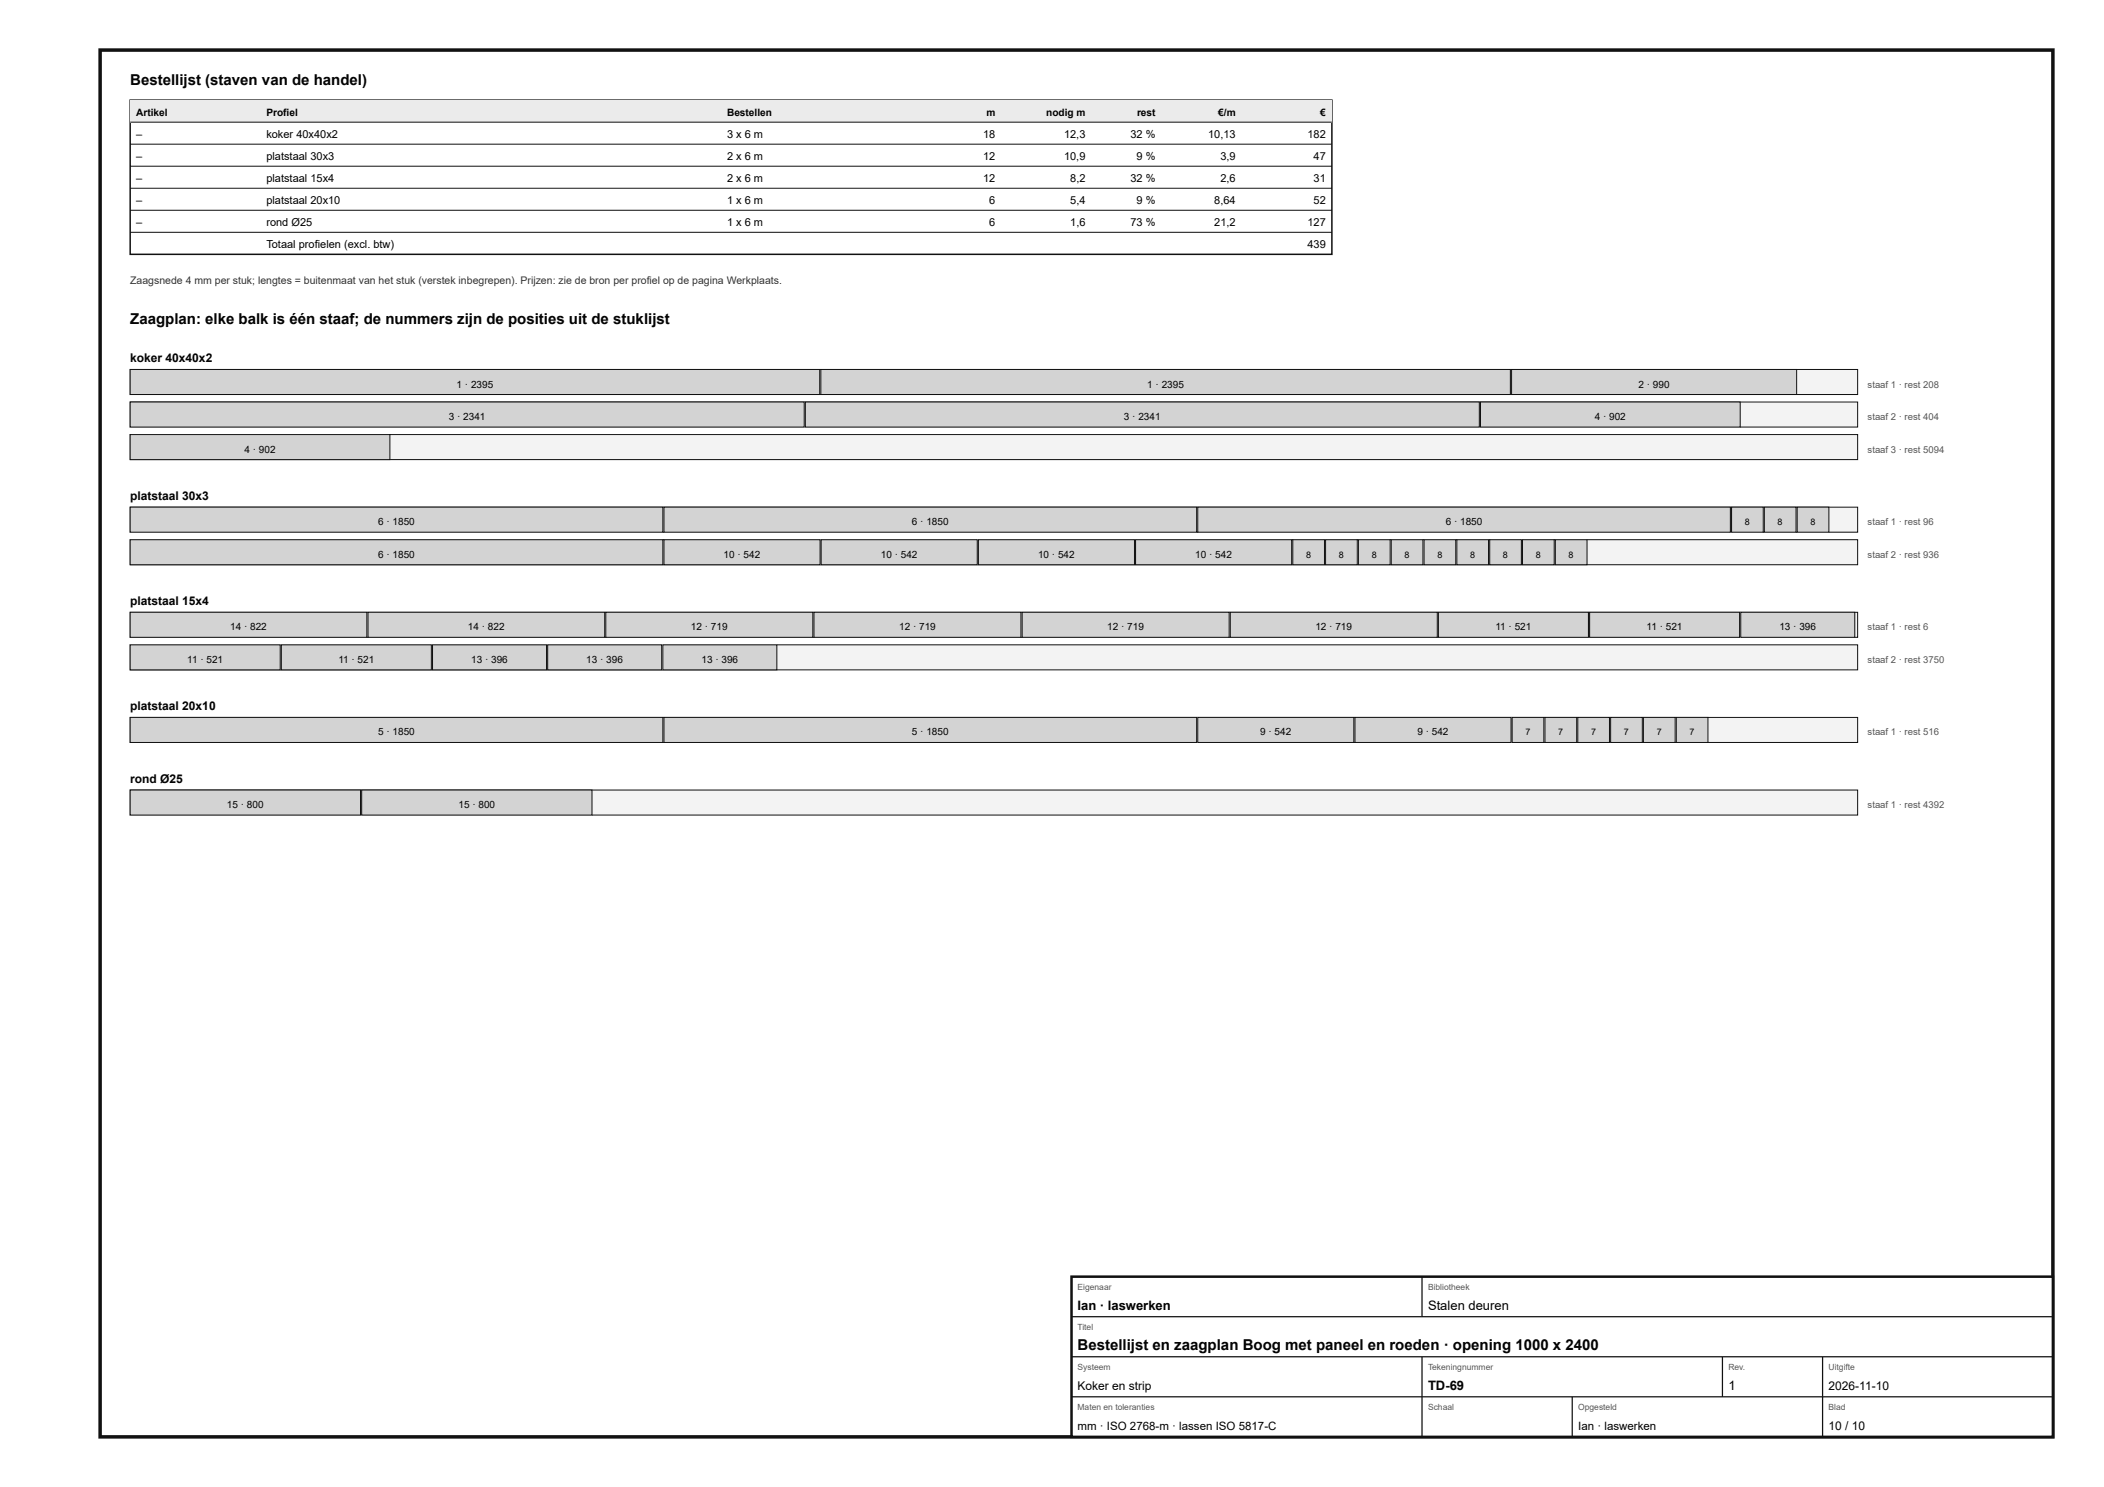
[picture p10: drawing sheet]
<svg xmlns="http://www.w3.org/2000/svg" width="420mm" height="297mm" viewBox="0 0 420 297" stroke-linecap="round" stroke-linejoin="round" font-family="sans-serif">
<defs><g id="words">
<g font-size="3">
<text x="26" y="17">Bestellijst (staven van de handel)</text>
<text x="26" y="64.8">Zaagplan: elke balk is één staaf; de nummers zijn de posities uit de stuklijst</text>
<text x="215.2" y="269.6">Bestellijst en zaagplan Boog met paneel en roeden · opening 1000 x 2400</text>
</g>
<g font-size="2.6">
<text x="215.2" y="261.6">Ian · laswerken</text>
<text x="285.2" y="261.6">Stalen deuren</text>
<text x="285.2" y="277.6">TD-69</text>
<text x="345.2" y="277.6">1</text>
</g>
<g font-size="2.4">
<text x="26" y="72.3">koker 40x40x2</text>
<text x="26" y="99.8">platstaal 30x3</text>
<text x="26" y="120.8">platstaal 15x4</text>
<text x="26" y="141.8">platstaal 20x10</text>
<text x="26" y="156.3">rond Ø25</text>
<text x="215.2" y="277.6">Koker en strip</text>
<text x="365.2" y="277.6">2026-11-10</text>
<text x="365.2" y="285.6">10 / 10</text>
</g>
<g font-size="2.3">
<text x="215.2" y="285.6">mm · ISO 2768-m · lassen ISO 5817-C</text>
<text x="315.2" y="285.6">Ian · laswerken</text>
</g>
<g font-size="2.2">
<text x="27.2" y="27.5">–</text>
<text x="53.2" y="27.5">koker 40x40x2</text>
<text x="145.2" y="27.5">3 x 6 m</text>
<text x="196.3" y="27.5">18</text>
<text x="212.5" y="27.5">12,3</text>
<text x="225.8" y="27.5">32 %</text>
<text x="241.3" y="27.5">10,13</text>
<text x="261.1" y="27.5">182</text>
<text x="27.2" y="31.9">–</text>
<text x="53.2" y="31.9">platstaal 30x3</text>
<text x="145.2" y="31.9">2 x 6 m</text>
<text x="196.3" y="31.9">12</text>
<text x="212.5" y="31.9">10,9</text>
<text x="227" y="31.9">9 %</text>
<text x="243.7" y="31.9">3,9</text>
<text x="262.3" y="31.9">47</text>
<text x="27.2" y="36.3">–</text>
<text x="27.2" y="40.7">–</text>
<text x="53.2" y="36.3">platstaal 15x4</text>
<text x="53.2" y="40.7">platstaal 20x10</text>
<text x="145.2" y="36.3">2 x 6 m</text>
<text x="145.2" y="40.7">1 x 6 m</text>
<text x="196.3" y="36.3">12</text>
<text x="197.6" y="40.7">6</text>
<text x="213.7" y="36.3">8,2</text>
<text x="213.7" y="40.7">5,4</text>
<text x="225.8" y="36.3">32 %</text>
<text x="227" y="40.7">9 %</text>
<text x="242.5" y="40.7">8,64</text>
<text x="243.7" y="36.3">2,6</text>
<text x="262.3" y="36.3">31</text>
<text x="262.3" y="40.7">52</text>
<text x="27.2" y="45.1">–</text>
<text x="53.2" y="45.1">rond Ø25</text>
<text x="145.2" y="45.1">1 x 6 m</text>
<text x="197.6" y="45.1">6</text>
<text x="213.7" y="45.1">1,6</text>
<text x="225.8" y="45.1">73 %</text>
<text x="242.5" y="45.1">21,2</text>
<text x="261.1" y="45.1">127</text>
<text x="53.2" y="49.5">Totaal profielen (excl. btw)</text>
<text x="261.1" y="49.5">439</text>
</g>
<text font-size="2.1" fill="#333" x="26" y="56.8">Zaagsnede 4 mm per stuk; lengtes = buitenmaat van het stuk (verstek inbegrepen). Prijzen: zie de bron per profiel op de pagina Werkplaats.</text>
<g font-size="2">
<text x="27.2" y="23.1">Artikel</text>
<text x="53.2" y="23.1">Profiel</text>
<text x="145.2" y="23.1">Bestellen</text>
<text x="197" y="23.1">m</text>
<text x="208.9" y="23.1">nodig m</text>
<text x="227.1" y="23.1">rest</text>
<text x="243.3" y="23.1">€/m</text>
<text x="263.7" y="23.1">€</text>
<text x="91.2" y="77.4">1 · 2395</text>
<text x="229.1" y="77.4">1 · 2395</text>
<text x="327.2" y="77.4">2 · 990</text>
<text x="89.6" y="83.9">3 · 2341</text>
<text x="224.5" y="83.9">3 · 2341</text>
<text x="318.5" y="83.9">4 · 902</text>
<text x="48.8" y="90.4">4 · 902</text>
<text x="75.5" y="104.9">6 · 1850</text>
<text x="182.1" y="104.9">6 · 1850</text>
<text x="288.7" y="104.9">6 · 1850</text>
<text x="75.5" y="111.4">6 · 1850</text>
<text x="144.5" y="111.4">10 · 542</text>
<text x="175.9" y="111.4">10 · 542</text>
<text x="207.3" y="111.4">10 · 542</text>
<text x="238.7" y="111.4">10 · 542</text>
<text x="46" y="125.9">14 · 822</text>
<text x="93.5" y="125.9">14 · 822</text>
<text x="138" y="125.9">12 · 719</text>
<text x="179.6" y="125.9">12 · 719</text>
<text x="221.1" y="125.9">12 · 719</text>
<text x="262.7" y="125.9">12 · 719</text>
<text x="298.7" y="125.9">11 · 521</text>
<text x="328.8" y="125.9">11 · 521</text>
<text x="355.4" y="125.9">13 · 396</text>
<text x="37.4" y="132.4">11 · 521</text>
<text x="67.6" y="132.4">11 · 521</text>
<text x="94.1" y="132.4">13 · 396</text>
<text x="117.1" y="132.4">13 · 396</text>
<text x="140.1" y="132.4">13 · 396</text>
<text x="75.5" y="146.9">5 · 1850</text>
<text x="182.1" y="146.9">5 · 1850</text>
<text x="251.7" y="146.9">9 · 542</text>
<text x="283.1" y="146.9">9 · 542</text>
<text x="45.3" y="161.4">15 · 800</text>
<text x="91.6" y="161.4">15 · 800</text>
</g>
<g font-size="1.9" fill="#555">
<text x="373" y="77.4">staaf 1 · rest 208</text>
<text x="373" y="83.9">staaf 2 · rest 404</text>
<text x="373" y="90.4">staaf 3 · rest 5094</text>
<text x="373" y="104.9">staaf 1 · rest 96</text>
<text x="373" y="111.4">staaf 2 · rest 936</text>
<text x="373" y="125.9">staaf 1 · rest 6</text>
<text x="373" y="132.4">staaf 2 · rest 3750</text>
<text x="373" y="146.9">staaf 1 · rest 516</text>
<text x="373" y="161.4">staaf 1 · rest 4392</text>
</g>
<g font-size="1.8">
<text x="348.5" y="104.9">8</text>
<text x="355" y="104.9">8</text>
<text x="361.6" y="104.9">8</text>
<text x="260.8" y="111.4">8</text>
<text x="267.4" y="111.4">8</text>
<text x="274" y="111.4">8</text>
<text x="280.5" y="111.4">8</text>
<text x="287.1" y="111.4">8</text>
<text x="293.6" y="111.4">8</text>
<text x="300.2" y="111.4">8</text>
<text x="306.7" y="111.4">8</text>
<text x="313.3" y="111.4">8</text>
<text x="304.7" y="146.9">7</text>
<text x="311.2" y="146.9">7</text>
<text x="317.8" y="146.9">7</text>
<text x="324.3" y="146.9">7</text>
<text x="330.9" y="146.9">7</text>
<text x="337.4" y="146.9">7</text>
</g>
<g font-size="1.7" fill="#555">
<text x="215.2" y="257.6">Eigenaar</text>
<text x="285.2" y="257.6">Bibliotheek</text>
<text x="215.2" y="265.6">Titel</text>
<text x="215.2" y="273.6">Systeem</text>
<text x="285.2" y="273.6">Tekeningnummer</text>
<text x="345.2" y="273.6">Rev.</text>
<text x="365.2" y="273.6">Uitgifte</text>
<text x="215.2" y="281.6">Maten en toleranties</text>
<text x="285.2" y="281.6">Schaal</text>
<text x="315.2" y="281.6">Opgesteld</text>
<text x="365.2" y="281.6">Blad</text>
</g>
</g></defs>
<path d="M20 10h390v277h-390z" fill="none" stroke="#111" stroke-width=".7" stroke-linecap="butt"/>
<path d="M26 20h240v30.8h-240z" fill="none" stroke="#111" stroke-width=".3"/>
<path d="M26 20h240v4.4h-240z" fill="#e9ecee"/>
<path d="M26 24.4h240M26 28.8h240M26 33.2h240M26 37.6h240M26 42h240M26 46.4h240" fill="none" stroke="#111" stroke-width=".2"/>
<path d="M26 73.8h345v5h-345z" fill="#f2f3f3"/>
<path d="M26 73.8h345v5h-345z" fill="none" stroke="#111" stroke-width=".2"/>
<path d="M26 73.8h137.7v5h-137.7z" fill="#cfd4d7"/>
<path d="M26 73.8h137.7v5h-137.7z" fill="none" stroke="#111" stroke-width=".2"/>
<path d="M163.9 73.8h137.7v5h-137.7z" fill="#cfd4d7"/>
<path d="M163.9 73.8h137.7v5h-137.7z" fill="none" stroke="#111" stroke-width=".2"/>
<path d="M301.9 73.8h56.9v5h-56.9z" fill="#cfd4d7"/>
<path d="M301.9 73.8h56.9v5h-56.9z" fill="none" stroke="#111" stroke-width=".2"/>
<path d="M26 80.3h345v5h-345z" fill="#f2f3f3"/>
<path d="M26 80.3h345v5h-345z" fill="none" stroke="#111" stroke-width=".2"/>
<path d="M26 80.3h134.6v5h-134.6z" fill="#cfd4d7"/>
<path d="M26 80.3h134.6v5h-134.6z" fill="none" stroke="#111" stroke-width=".2"/>
<path d="M160.8 80.3h134.6v5h-134.6z" fill="#cfd4d7"/>
<path d="M160.8 80.3h134.6v5h-134.6z" fill="none" stroke="#111" stroke-width=".2"/>
<path d="M295.7 80.3h51.8v5h-51.8z" fill="#cfd4d7"/>
<path d="M295.7 80.3h51.8v5h-51.8z" fill="none" stroke="#111" stroke-width=".2"/>
<path d="M26 86.8h345v5h-345z" fill="#f2f3f3"/>
<path d="M26 86.8h345v5h-345z" fill="none" stroke="#111" stroke-width=".2"/>
<path d="M26 86.8h51.9v5h-51.9z" fill="#cfd4d7"/>
<path d="M26 86.8h51.9v5h-51.9z" fill="none" stroke="#111" stroke-width=".2"/>
<path d="M26 101.3h345v5h-345z" fill="#f2f3f3"/>
<path d="M26 101.3h345v5h-345z" fill="none" stroke="#111" stroke-width=".2"/>
<path d="M26 101.3h106.4v5h-106.4z" fill="#cfd4d7"/>
<path d="M26 101.3h106.4v5h-106.4z" fill="none" stroke="#111" stroke-width=".2"/>
<path d="M132.6 101.3h106.4v5h-106.4z" fill="#cfd4d7"/>
<path d="M132.6 101.3h106.4v5h-106.4z" fill="none" stroke="#111" stroke-width=".2"/>
<path d="M239.2 101.3h106.4v5h-106.4z" fill="#cfd4d7"/>
<path d="M239.2 101.3h106.4v5h-106.4z" fill="none" stroke="#111" stroke-width=".2"/>
<path d="M345.8 101.3h6.3v5h-6.3z" fill="#cfd4d7"/>
<path d="M345.8 101.3h6.3v5h-6.3z" fill="none" stroke="#111" stroke-width=".2"/>
<path d="M352.4 101.3h6.3v5h-6.3z" fill="#cfd4d7"/>
<path d="M352.4 101.3h6.3v5h-6.3z" fill="none" stroke="#111" stroke-width=".2"/>
<path d="M358.9 101.3h6.4v5h-6.4z" fill="#cfd4d7"/>
<path d="M358.9 101.3h6.4v5h-6.4z" fill="none" stroke="#111" stroke-width=".2"/>
<path d="M26 107.8h345v5h-345z" fill="#f2f3f3"/>
<path d="M26 107.8h345v5h-345z" fill="none" stroke="#111" stroke-width=".2"/>
<path d="M26 107.8h106.4v5h-106.4z" fill="#cfd4d7"/>
<path d="M26 107.8h106.4v5h-106.4z" fill="none" stroke="#111" stroke-width=".2"/>
<path d="M132.6 107.8h31.2v5h-31.2z" fill="#cfd4d7"/>
<path d="M132.6 107.8h31.2v5h-31.2z" fill="none" stroke="#111" stroke-width=".2"/>
<path d="M164 107.8h31.2v5h-31.2z" fill="#cfd4d7"/>
<path d="M164 107.8h31.2v5h-31.2z" fill="none" stroke="#111" stroke-width=".2"/>
<path d="M195.4 107.8h31.2v5h-31.2z" fill="#cfd4d7"/>
<path d="M195.4 107.8h31.2v5h-31.2z" fill="none" stroke="#111" stroke-width=".2"/>
<path d="M226.8 107.8h31.2v5h-31.2z" fill="#cfd4d7"/>
<path d="M226.8 107.8h31.2v5h-31.2z" fill="none" stroke="#111" stroke-width=".2"/>
<path d="M258.2 107.8h6.3v5h-6.3z" fill="#cfd4d7"/>
<path d="M258.2 107.8h6.3v5h-6.3z" fill="none" stroke="#111" stroke-width=".2"/>
<path d="M264.7 107.8h6.4v5h-6.4z" fill="#cfd4d7"/>
<path d="M264.7 107.8h6.4v5h-6.4z" fill="none" stroke="#111" stroke-width=".2"/>
<path d="M271.3 107.8h6.3v5h-6.3z" fill="#cfd4d7"/>
<path d="M271.3 107.8h6.3v5h-6.3z" fill="none" stroke="#111" stroke-width=".2"/>
<path d="M277.8 107.8h6.4v5h-6.4z" fill="#cfd4d7"/>
<path d="M277.8 107.8h6.4v5h-6.4z" fill="none" stroke="#111" stroke-width=".2"/>
<path d="M284.4 107.8h6.3v5h-6.3z" fill="#cfd4d7"/>
<path d="M284.4 107.8h6.3v5h-6.3z" fill="none" stroke="#111" stroke-width=".2"/>
<path d="M291 107.8h6.3v5h-6.3z" fill="#cfd4d7"/>
<path d="M291 107.8h6.3v5h-6.3z" fill="none" stroke="#111" stroke-width=".2"/>
<path d="M297.5 107.8h6.3v5h-6.3z" fill="#cfd4d7"/>
<path d="M297.5 107.8h6.3v5h-6.3z" fill="none" stroke="#111" stroke-width=".2"/>
<path d="M304.1 107.8h6.3v5h-6.3z" fill="#cfd4d7"/>
<path d="M304.1 107.8h6.3v5h-6.3z" fill="none" stroke="#111" stroke-width=".2"/>
<path d="M310.6 107.8h6.4v5h-6.4z" fill="#cfd4d7"/>
<path d="M310.6 107.8h6.4v5h-6.4z" fill="none" stroke="#111" stroke-width=".2"/>
<path d="M26 122.3h345v5h-345z" fill="#f2f3f3"/>
<path d="M26 122.3h345v5h-345z" fill="none" stroke="#111" stroke-width=".2"/>
<path d="M26 122.3h47.3v5h-47.3z" fill="#cfd4d7"/>
<path d="M26 122.3h47.3v5h-47.3z" fill="none" stroke="#111" stroke-width=".2"/>
<path d="M73.5 122.3h47.3v5h-47.3z" fill="#cfd4d7"/>
<path d="M73.5 122.3h47.3v5h-47.3z" fill="none" stroke="#111" stroke-width=".2"/>
<path d="M121 122.3h41.3v5h-41.3z" fill="#cfd4d7"/>
<path d="M121 122.3h41.3v5h-41.3z" fill="none" stroke="#111" stroke-width=".2"/>
<path d="M162.6 122.3h41.3v5h-41.3z" fill="#cfd4d7"/>
<path d="M162.6 122.3h41.3v5h-41.3z" fill="none" stroke="#111" stroke-width=".2"/>
<path d="M204.1 122.3h41.4v5h-41.4z" fill="#cfd4d7"/>
<path d="M204.1 122.3h41.4v5h-41.4z" fill="none" stroke="#111" stroke-width=".2"/>
<path d="M245.7 122.3h41.3v5h-41.3z" fill="#cfd4d7"/>
<path d="M245.7 122.3h41.3v5h-41.3z" fill="none" stroke="#111" stroke-width=".2"/>
<path d="M287.3 122.3h29.9v5h-29.9z" fill="#cfd4d7"/>
<path d="M287.3 122.3h29.9v5h-29.9z" fill="none" stroke="#111" stroke-width=".2"/>
<path d="M317.5 122.3h29.9v5h-29.9z" fill="#cfd4d7"/>
<path d="M317.5 122.3h29.9v5h-29.9z" fill="none" stroke="#111" stroke-width=".2"/>
<path d="M347.7 122.3h22.7v5h-22.7z" fill="#cfd4d7"/>
<path d="M347.7 122.3h22.7v5h-22.7z" fill="none" stroke="#111" stroke-width=".2"/>
<path d="M26 128.8h345v5h-345z" fill="#f2f3f3"/>
<path d="M26 128.8h345v5h-345z" fill="none" stroke="#111" stroke-width=".2"/>
<path d="M26 128.8h30v5h-30z" fill="#cfd4d7"/>
<path d="M26 128.8h30v5h-30z" fill="none" stroke="#111" stroke-width=".2"/>
<path d="M56.2 128.8h29.9v5h-29.9z" fill="#cfd4d7"/>
<path d="M56.2 128.8h29.9v5h-29.9z" fill="none" stroke="#111" stroke-width=".2"/>
<path d="M86.4 128.8h22.7v5h-22.7z" fill="#cfd4d7"/>
<path d="M86.4 128.8h22.7v5h-22.7z" fill="none" stroke="#111" stroke-width=".2"/>
<path d="M109.4 128.8h22.7v5h-22.7z" fill="#cfd4d7"/>
<path d="M109.4 128.8h22.7v5h-22.7z" fill="none" stroke="#111" stroke-width=".2"/>
<path d="M132.4 128.8h22.7v5h-22.7z" fill="#cfd4d7"/>
<path d="M132.4 128.8h22.7v5h-22.7z" fill="none" stroke="#111" stroke-width=".2"/>
<path d="M26 143.3h345v5h-345z" fill="#f2f3f3"/>
<path d="M26 143.3h345v5h-345z" fill="none" stroke="#111" stroke-width=".2"/>
<path d="M26 143.3h106.4v5h-106.4z" fill="#cfd4d7"/>
<path d="M26 143.3h106.4v5h-106.4z" fill="none" stroke="#111" stroke-width=".2"/>
<path d="M132.6 143.3h106.4v5h-106.4z" fill="#cfd4d7"/>
<path d="M132.6 143.3h106.4v5h-106.4z" fill="none" stroke="#111" stroke-width=".2"/>
<path d="M239.2 143.3h31.2v5h-31.2z" fill="#cfd4d7"/>
<path d="M239.2 143.3h31.2v5h-31.2z" fill="none" stroke="#111" stroke-width=".2"/>
<path d="M270.6 143.3h31.2v5h-31.2z" fill="#cfd4d7"/>
<path d="M270.6 143.3h31.2v5h-31.2z" fill="none" stroke="#111" stroke-width=".2"/>
<path d="M302 143.3h6.3v5h-6.3z" fill="#cfd4d7"/>
<path d="M302 143.3h6.3v5h-6.3z" fill="none" stroke="#111" stroke-width=".2"/>
<path d="M308.6 143.3h6.3v5h-6.3z" fill="#cfd4d7"/>
<path d="M308.6 143.3h6.3v5h-6.3z" fill="none" stroke="#111" stroke-width=".2"/>
<path d="M315.1 143.3h6.3v5h-6.3z" fill="#cfd4d7"/>
<path d="M315.1 143.3h6.3v5h-6.3z" fill="none" stroke="#111" stroke-width=".2"/>
<path d="M321.7 143.3h6.3v5h-6.3z" fill="#cfd4d7"/>
<path d="M321.7 143.3h6.3v5h-6.3z" fill="none" stroke="#111" stroke-width=".2"/>
<path d="M328.2 143.3h6.3v5h-6.3z" fill="#cfd4d7"/>
<path d="M328.2 143.3h6.3v5h-6.3z" fill="none" stroke="#111" stroke-width=".2"/>
<path d="M334.8 143.3h6.3v5h-6.3z" fill="#cfd4d7"/>
<path d="M334.8 143.3h6.3v5h-6.3z" fill="none" stroke="#111" stroke-width=".2"/>
<path d="M26 157.8h345v5h-345z" fill="#f2f3f3"/>
<path d="M26 157.8h345v5h-345z" fill="none" stroke="#111" stroke-width=".2"/>
<path d="M26 157.8h46v5h-46z" fill="#cfd4d7"/>
<path d="M26 157.8h46v5h-46z" fill="none" stroke="#111" stroke-width=".2"/>
<path d="M72.2 157.8h46v5h-46z" fill="#cfd4d7"/>
<path d="M72.2 157.8h46v5h-46z" fill="none" stroke="#111" stroke-width=".2"/>
<path d="M214 255h196v32h-196z" fill="#fff"/>
<path d="M214 255h196v32h-196z" fill="none" stroke="#111" stroke-width=".5"/>
<path d="M284 255v8M214 263h196M214 271h196M214 279h196M284 271v16M314 279v8M344 271v8M364 271v16" fill="none" stroke="#111" stroke-width=".25"/>
<use href="#words"/>
</svg>
